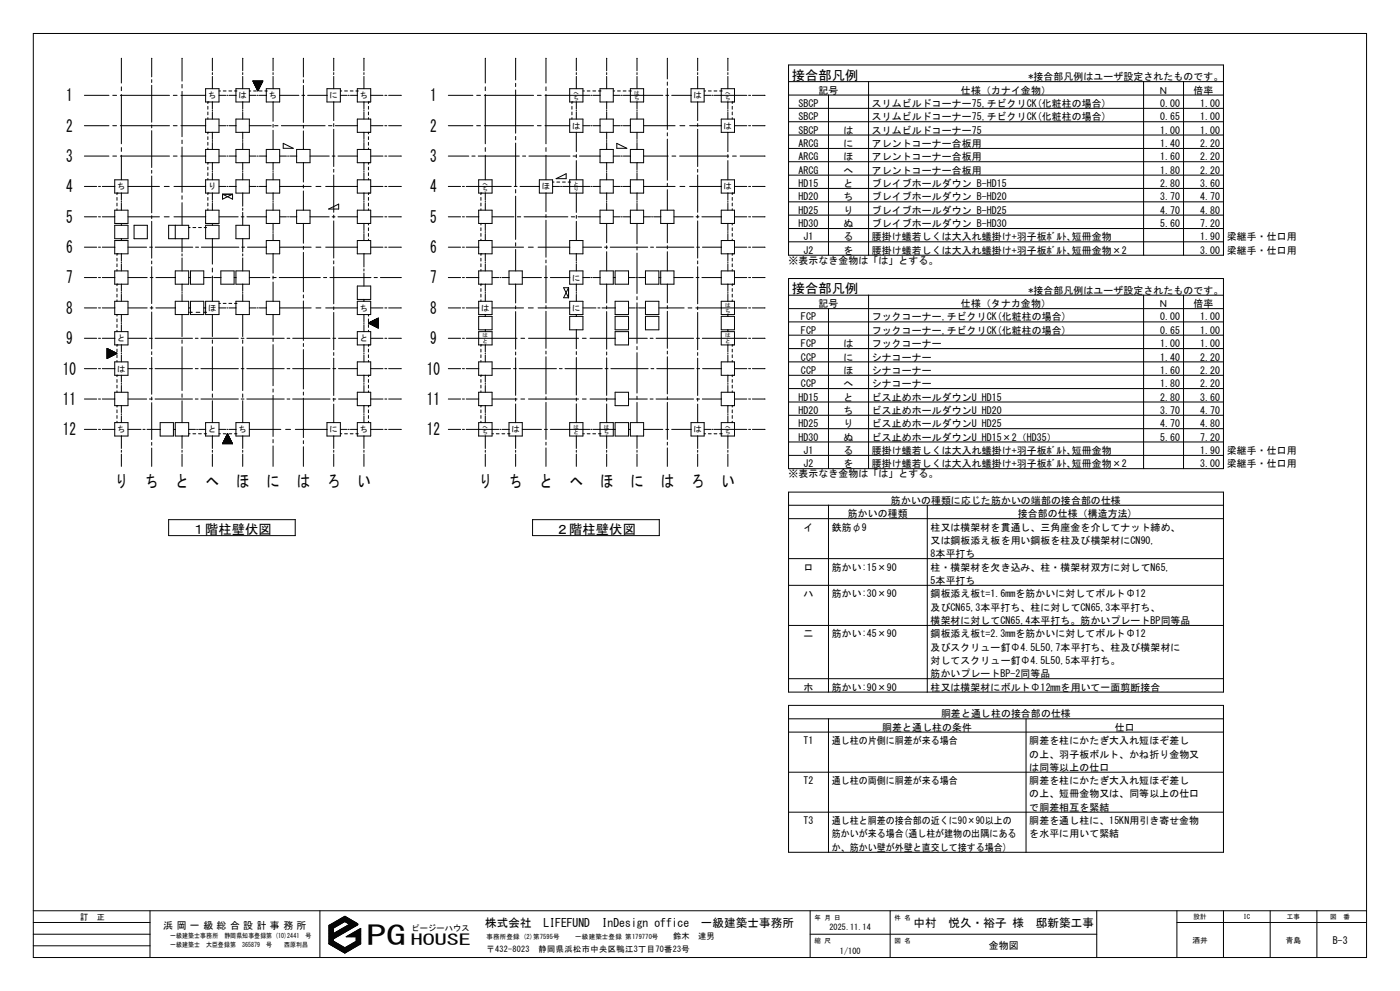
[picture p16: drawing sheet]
<svg xmlns="http://www.w3.org/2000/svg" width="420mm" height="297mm" viewBox="0 0 420 297" stroke-linecap="round" stroke-linejoin="round" font-family="sans-serif">
<defs><g id="words">
<text font-size="8" x="109.9" y="283.2">PG</text>
<g font-size="5">
<text x="19.8" y="30.4">1</text>
<text x="129" y="30.4">1</text>
<text x="19.8" y="39.5">2</text>
<text x="129" y="39.5">2</text>
<text x="19.8" y="48.5">3</text>
<text x="129" y="48.5">3</text>
<text x="19.8" y="57.7">4</text>
<text x="129" y="57.7">4</text>
<text x="19.8" y="66.8">5</text>
<text x="129" y="66.8">5</text>
<text x="19.8" y="75.9">6</text>
<text x="129" y="75.9">6</text>
<text x="19.8" y="85">7</text>
<text x="129" y="85">7</text>
<text x="19.8" y="94.1">8</text>
<text x="129" y="94.1">8</text>
<text x="19.8" y="103.2">9</text>
<text x="129" y="103.2">9</text>
<text x="18.8" y="112.3">10</text>
<text x="128.1" y="112.3">10</text>
<text x="18.8" y="121.4">11</text>
<text x="128.1" y="121.4">11</text>
<text x="18.8" y="130.5">12</text>
<text x="128.1" y="130.5">12</text>
<text x="34.5" y="146.1">り</text>
<text x="43.6" y="146.1">ち</text>
<text x="52.7" y="146.1">と</text>
<text x="61.8" y="146.1">へ</text>
<text x="70.9" y="146.1">ほ</text>
<text x="79.9" y="146.1">に</text>
<text x="89" y="146.1">は</text>
<text x="98.1" y="146.1">ろ</text>
<text x="107.2" y="146.1">い</text>
<text x="143.6" y="146.1">り</text>
<text x="152.7" y="146.1">ち</text>
<text x="161.8" y="146.1">と</text>
<text x="170.9" y="146.1">へ</text>
<text x="180" y="146.1">ほ</text>
<text x="189.1" y="146.1">に</text>
<text x="198.3" y="146.1">は</text>
<text x="207.3" y="146.1">ろ</text>
<text x="216.4" y="146.1">い</text>
</g>
<text font-size="4.5" x="123.3" y="283.3">HOUSE</text>
<g font-size="4">
<text x="237.5" y="23.9">接合部凡例</text>
<text x="237.5" y="87.9">接合部凡例</text>
<text x="57.6" y="160">１階柱壁伏図</text>
<text x="166.7" y="160">２階柱壁伏図</text>
</g>
<g font-size="3.5">
<text x="145.5" y="277.7">株式会社　LIFEFUND</text>
<text x="180.5" y="277.7">InDesign office　一級建築士事務所</text>
<text x="274" y="277.7">中村　悦久・裕子 様　邸新築工事</text>
</g>
<g font-size="3">
<text x="245.5" y="28.1">記号</text>
<text x="288.3" y="28.1">仕様（カナイ金物）</text>
<text x="308.6" y="24">*接合部凡例はユーザ設定されたものです。</text>
<text x="347.6" y="28.1">Ｎ</text>
<text x="358" y="28.1">倍率</text>
<text x="239.6" y="32">SBCP</text>
<text x="261.5" y="32">スリムビルドコーナー75,チビクリCK(化粧柱の場合)</text>
<text x="348.1" y="32">0.00</text>
<text x="360.1" y="32">1.00</text>
<text x="239.6" y="36.1">SBCP</text>
<text x="239.6" y="40">SBCP</text>
<text x="253.1" y="40">は</text>
<text x="261.5" y="36.1">スリムビルドコーナー75,チビクリCK(化粧柱の場合)</text>
<text x="261.5" y="40">スリムビルドコーナー75</text>
<text x="348.1" y="36.1">0.65</text>
<text x="348.1" y="40">1.00</text>
<text x="360" y="40">1.00</text>
<text x="360.1" y="36.1">1.00</text>
<text x="239.6" y="44.1">ARCG</text>
<text x="253.1" y="44.1">に</text>
<text x="261.5" y="44.1">アレントコーナー合板用</text>
<text x="348.1" y="44.1">1.40</text>
<text x="360" y="44.1">2.20</text>
<text x="239.6" y="48">ARCG</text>
<text x="239.6" y="52.1">ARCG</text>
<text x="253.1" y="48">ほ</text>
<text x="253.1" y="52.1">へ</text>
<text x="261.5" y="48">アレントコーナー合板用</text>
<text x="261.5" y="52.1">アレントコーナー合板用</text>
<text x="348.1" y="48">1.60</text>
<text x="348.1" y="52.1">1.80</text>
<text x="360" y="48">2.20</text>
<text x="360" y="52.1">2.20</text>
<text x="239.6" y="56.1">HD15</text>
<text x="253.1" y="56.1">と</text>
<text x="261.5" y="56.1">ブレイブホールダウン B-HD15</text>
<text x="348.1" y="56.1">2.80</text>
<text x="360" y="56.1">3.60</text>
<text x="239.6" y="60.1">HD20</text>
<text x="239.6" y="64">HD25</text>
<text x="253.1" y="60.1">ち</text>
<text x="253.1" y="64">り</text>
<text x="261.5" y="60.1">ブレイブホールダウン B-HD20</text>
<text x="261.5" y="64">ブレイブホールダウン B-HD25</text>
<text x="348.1" y="60.1">3.70</text>
<text x="348.1" y="64">4.70</text>
<text x="360" y="60.1">4.70</text>
<text x="360" y="64">4.80</text>
<text x="239.6" y="68.1">HD30</text>
<text x="253.1" y="68.1">ぬ</text>
<text x="261.5" y="68.1">ブレイブホールダウン B-HD30</text>
<text x="348.1" y="68.1">5.60</text>
<text x="360" y="68.1">7.20</text>
<text x="241" y="72.1">J1</text>
<text x="241" y="76.1">J2</text>
<text x="253.1" y="72.1">る</text>
<text x="253.1" y="76.1">を</text>
<text x="261.5" y="72.1">腰掛け蟻若しくは大入れ蟻掛け+羽子板ﾎﾞﾙﾄ､短冊金物</text>
<text x="261.5" y="76.1">腰掛け蟻若しくは大入れ蟻掛け+羽子板ﾎﾞﾙﾄ､短冊金物×2</text>
<text x="360" y="76.1">3.00</text>
<text x="360" y="72.1">1.90</text>
<text x="368" y="72.1">梁継手・仕口用</text>
<text x="368" y="76.1">梁継手・仕口用</text>
<text x="236.6" y="79.1">※表示なき金物は「は」とする。</text>
<text x="308.6" y="88.1">*接合部凡例はユーザ設定されたものです。</text>
<text x="245.5" y="92.1">記号</text>
<text x="288.3" y="92.1">仕様（タナカ金物）</text>
<text x="347.6" y="92.1">Ｎ</text>
<text x="358" y="92.1">倍率</text>
<text x="240.3" y="96.1">FCP</text>
<text x="240.3" y="100.1">FCP</text>
<text x="261.5" y="96.1">フックコーナー,チビクリCK(化粧柱の場合)</text>
<text x="261.5" y="100.1">フックコーナー,チビクリCK(化粧柱の場合)</text>
<text x="348.1" y="96.1">0.00</text>
<text x="348.1" y="100.1">0.65</text>
<text x="360" y="96.1">1.00</text>
<text x="360" y="100.1">1.00</text>
<text x="240.3" y="104.1">FCP</text>
<text x="253.1" y="104.1">は</text>
<text x="261.5" y="104.1">フックコーナー</text>
<text x="348.1" y="104.1">1.00</text>
<text x="360" y="104.1">1.00</text>
<text x="240.3" y="108.1">CCP</text>
<text x="240.3" y="112.1">CCP</text>
<text x="253.1" y="108.1">に</text>
<text x="253.1" y="112.1">ほ</text>
<text x="261.5" y="108.1">シナコーナー</text>
<text x="261.5" y="112.1">シナコーナー</text>
<text x="348.1" y="108.1">1.40</text>
<text x="348.1" y="112.1">1.60</text>
<text x="360" y="108.1">2.20</text>
<text x="360" y="112.1">2.20</text>
<text x="240.3" y="116.1">CCP</text>
<text x="253.1" y="116.1">へ</text>
<text x="261.5" y="116.1">シナコーナー</text>
<text x="348.1" y="116.1">1.80</text>
<text x="360" y="116.1">2.20</text>
<text x="239.6" y="120.1">HD15</text>
<text x="239.6" y="124.1">HD20</text>
<text x="253.1" y="120.1">と</text>
<text x="253.1" y="124.1">ち</text>
<text x="261.5" y="120.1">ビス止めホールダウンU HD15</text>
<text x="261.5" y="124.1">ビス止めホールダウンU HD20</text>
<text x="348.1" y="120.1">2.80</text>
<text x="348.1" y="124.1">3.70</text>
<text x="360" y="120.1">3.60</text>
<text x="360" y="124.1">4.70</text>
<text x="239.6" y="128.1">HD25</text>
<text x="253.1" y="128.1">り</text>
<text x="261.5" y="128.1">ビス止めホールダウンU HD25</text>
<text x="348.1" y="128.1">4.70</text>
<text x="360" y="128.1">4.80</text>
<text x="239.6" y="132.1">HD30</text>
<text x="241" y="136.1">J1</text>
<text x="253.1" y="132.1">ぬ</text>
<text x="253.1" y="136.1">る</text>
<text x="261.5" y="132.1">ビス止めホールダウンU HD15×2（HD35）</text>
<text x="261.5" y="136.1">腰掛け蟻若しくは大入れ蟻掛け+羽子板ﾎﾞﾙﾄ､短冊金物</text>
<text x="348.1" y="132.1">5.60</text>
<text x="360" y="132.1">7.20</text>
<text x="360" y="136.1">1.90</text>
<text x="368" y="136.1">梁継手・仕口用</text>
<text x="236.6" y="143">※表示なき金物は「は」とする。</text>
<text x="241" y="140">J2</text>
<text x="253.1" y="140">を</text>
<text x="261.5" y="140">腰掛け蟻若しくは大入れ蟻掛け+羽子板ﾎﾞﾙﾄ､短冊金物×2</text>
<text x="360" y="140">3.00</text>
<text x="368" y="140">梁継手・仕口用</text>
<text x="254.4" y="155">筋かいの種類</text>
<text x="267.3" y="151">筋かいの種類に応じた筋かいの端部の接合部の仕様</text>
<text x="305.4" y="155">接合部の仕様（構造方法)</text>
<text x="241" y="159">イ</text>
<text x="249.6" y="159">鉄筋φ9</text>
<text x="279.2" y="159">柱又は横架材を貫通し、三角座金を介してナット締め、</text>
<text x="279.2" y="163">又は鋼板添え板を用い鋼板を柱及び横架材にCN90,</text>
<text x="279.2" y="167">8本平打ち</text>
<text x="241" y="171">ロ</text>
<text x="249.6" y="171">筋かい:15×90</text>
<text x="279.2" y="171">柱・横架材を欠き込み、柱・横架材双方に対してN65,</text>
<text x="241" y="179">ハ</text>
<text x="249.6" y="179">筋かい:30×90</text>
<text x="279.2" y="175">5本平打ち</text>
<text x="279.2" y="179">鋼板添え板t=1.6mmを筋かいに対してボルトΦ12</text>
<text x="279.2" y="183">及びCN65,3本平打ち、柱に対してCN65,3本平打ち、</text>
<text x="241" y="191">二</text>
<text x="249.6" y="191">筋かい:45×90</text>
<text x="279.2" y="187">横架材に対してCN65,4本平打ち。筋かいプレートBP同等品</text>
<text x="279.2" y="191">鋼板添え板t=2.3mmを筋かいに対してボルトΦ12</text>
<text x="279.2" y="195">及びスクリュー釘Φ4.5L50,7本平打ち、柱及び横架材に</text>
<text x="279.2" y="199">対してスクリュー釘Φ4.5L50,5本平打ち。</text>
<text x="279.2" y="203">筋かいプレートBP-2同等品</text>
<text x="241" y="207">ホ</text>
<text x="249.6" y="207">筋かい:90×90</text>
<text x="279.2" y="207">柱又は横架材にボルトΦ12mmを用いて一面剪断接合</text>
<text x="282.3" y="215">胴差と通し柱の接合部の仕様</text>
<text x="264.7" y="219">胴差と通し柱の条件</text>
<text x="334.4" y="219">仕口</text>
<text x="241" y="223">T1</text>
<text x="249.6" y="223">通し柱の片側に胴差が来る場合</text>
<text x="308.8" y="223">胴差を柱にかたぎ大入れ短ほぞ差し</text>
<text x="308.8" y="227">の上、羽子板ボルト、かね折り金物又</text>
<text x="308.8" y="231">は同等以上の仕口</text>
<text x="241" y="235">T2</text>
<text x="249.6" y="235">通し柱の両側に胴差が来る場合</text>
<text x="308.8" y="235">胴差を柱にかたぎ大入れ短ほぞ差し</text>
<text x="308.8" y="239">の上、短冊金物又は、同等以上の仕口</text>
<text x="308.8" y="243">で胴差相互を緊結</text>
<text x="241" y="247">T3</text>
<text x="249.6" y="247">通し柱と胴差の接合部の近くに90×90以上の</text>
<text x="249.6" y="251">筋かいが来る場合(通し柱が建物の出隅にある</text>
<text x="308.8" y="247">胴差を通し柱に、15KN用引き寄せ金物</text>
<text x="308.8" y="251">を水平に用いて緊結</text>
<text x="249.6" y="255">か、筋かい壁が外壁と直交して接する場合)</text>
<text x="49" y="278.3">浜 岡 一 級 総 合 設 計 事 務 所</text>
<text x="296.6" y="284.6">金物図</text>
<text x="399.8" y="282.8">B-3</text>
</g>
<g font-size="2.5">
<text x="62.4" y="29.5">ち</text>
<text x="71.5" y="29.5">は</text>
<text x="80.6" y="29.5">ち</text>
<text x="98.8" y="29.5">に</text>
<text x="107.9" y="29.5">ち</text>
<text x="208" y="29.5">は</text>
<text x="171.7" y="38.6">は</text>
<text x="217.1" y="38.6">は</text>
<text x="35.1" y="56.8">ち</text>
<text x="62.4" y="56.8">り</text>
<text x="162.6" y="56.8">ほ</text>
<text x="217.1" y="56.8">は</text>
<text x="171.7" y="84.1">に</text>
<text x="62.4" y="93.2">ほ</text>
<text x="107.9" y="93.2">ち</text>
<text x="144.4" y="93.2">は</text>
<text x="171.7" y="93.2">に</text>
<text x="35.1" y="102.3">と</text>
<text x="107.9" y="102.3">と</text>
<text x="35.1" y="111.4">は</text>
<text x="35.1" y="129.6">ち</text>
<text x="62.4" y="129.6">と</text>
<text x="71.5" y="129.6">ち</text>
<text x="98.8" y="129.6">に</text>
<text x="107.9" y="129.6">ち</text>
<text x="153.5" y="129.6">は</text>
<text x="208" y="129.6">は</text>
<text x="24" y="275.6">訂　正</text>
<text x="123.5" y="279.1">ピージーハウス</text>
<text x="202" y="281.3">鈴木　達男</text>
<text x="248.8" y="278.9">2025.11.14</text>
<text x="146" y="285.2">〒432-8023　静岡県浜松市中央区鴨江3丁目70番23号</text>
<text x="251.9" y="285.9">1/100</text>
</g>
<g font-size="2.3">
<text x="357.8" y="282.5">酒井</text>
<text x="385.7" y="282.5">青島</text>
</g>
<g font-size="2">
<text x="244.3" y="275.6">年 月 日</text>
<text x="268.3" y="275.6">件 名</text>
<text x="358.1" y="275.4">設計</text>
<text x="373" y="275.4">IC</text>
<text x="386" y="275.4">工事</text>
<text x="399" y="275.4">図　番</text>
<text x="51.1" y="281">一級建築士事務所　静岡県知事登録第 (10)2441　号</text>
<text x="146" y="281.3">事務所登録 (2)第7595号</text>
<text x="172.6" y="281.3">一級建築士登録 第179770号</text>
<text x="51" y="283.8">一級建築士　大臣登録第　365879　号　　西原利昌</text>
<text x="244.3" y="282.6">縮 尺</text>
<text x="268.3" y="282.6">図 名</text>
</g>
<g font-size="1.7">
<text x="172" y="28.4">へ</text>
<text x="190.2" y="28.4">は</text>
<text x="217.5" y="28.4">へ</text>
<text x="172" y="30">ち</text>
<text x="190.2" y="30">ち</text>
<text x="217.5" y="30">ち</text>
<text x="144.8" y="55.7">へ</text>
<text x="144.8" y="57.3">ち</text>
<text x="172" y="55.7">と</text>
<text x="172" y="57.3">り</text>
<text x="217.5" y="92">は</text>
<text x="217.5" y="93.7">ち</text>
<text x="144.8" y="101.1">は</text>
<text x="217.5" y="101.1">は</text>
<text x="144.8" y="102.8">と</text>
<text x="217.5" y="102.8">と</text>
<text x="144.8" y="128.4">へ</text>
<text x="144.8" y="130.1">ち</text>
<text x="172" y="128.4">は</text>
<text x="172" y="130.1">と</text>
<text x="181.1" y="128.4">は</text>
<text x="181.1" y="130.1">ち</text>
<text x="217.5" y="128.4">へ</text>
<text x="217.5" y="130.1">ち</text>
</g>
</g></defs>
<g fill="none" stroke="#000" stroke-width=".3">
<path d="M10 10h400v277h-400zM36.4 17.5v7.4M45.5 17.5h.1M45.5 17.5v5.5M54.7 17.5l-.1 6.8M63.7 17.5h.1M63.7 17.5v3.7M72.8 17.5h.1M72.8 17.5v3.7M82 17.5l-.1 3.7M91 17.5h.1M91 17.5v5.6"/>
<path d="M100.2 17.5l-.1 3.7M109.2 17.5h.1M109.2 17.5v3.7M145.6 17.5v7.4M154.7 17.5h.1M154.7 17.5v6.5M163.8 17.5h.1M163.8 17.5v7.4M172.9 17.5v3.7M182 17.5h.1M182 17.5v3.7M191.1 17.5v3.7"/>
<path d="M200.2 17.5v6.2M209.3 17.5h.1M209.3 17.5v3.7M218.4 17.5v3.7M236.6 19.5h130.4v57h-130.4zM25.3 37.7h7.4M25.3 28.6h7.4M33.8 37.7h1.2M33.8 28.6h1.2M36.1 37.7h14.7M36.1 28.6h14.7M36.4 26v1.2"/>
<path d="M36.4 28.3v14.8M45.5 23.9v.8M45.5 25.6v11M45.5 37.5v.8M45.5 39.2v11M52 37.7h1.1M52 28.6h1.1M54.3 37.7h7.4M54.3 28.6h7.4M54.6 25.3v1.1M54.6 27.4v13.6M61.7 35.7h4v4h-4z"/>
<path d="M61.7 26.6h4v4h-4zM62.4 39.7h.1M62.4 30.6h.1M62.4 30.6v.4M62.4 31.9v.8M62.4 33.6v.8M62.4 35.3v.4M62.4 39.7v.4M63.7 21.8v.6M63.7 22.9v3.7M63.7 30.6v2.1M63.7 33v.3"/>
<path d="M63.7 33.6v2.1M63.7 39.7v2.1M65.7 37.7h2M65.7 28.6h2M65.7 27.3h.4M67 27.3h.8M68.1 37.7h.3M68.1 28.6h.3M68.7 27.3h.8M68.7 37.7h2.1M68.7 28.6h2.1M70.4 27.3h.4"/>
<path d="M70.8 27.3h.1M70.8 35.7h4v4h-4zM70.8 26.6h4v4h-4zM72.8 21.8v.6M72.8 22.9v3.7M72.8 30.6v2.1M72.8 33v.3M72.8 33.6v2.1M72.8 39.7v2.1M74.8 37.7h6.6M74.8 28.6h2M74.8 27.3h.4"/>
<path d="M75.9 24.3h3l-1.6 3zM75.9 24.3h2.9M75.9 24.5h2.8M76 24.6h2.7M76.1 24.7h2.5M76.1 27.3h.8M76.1 24.8h2.5M76.2 24.9h2.3M76.3 25.3h2.1M76.3 25.2h2.1M76.4 25.3h1.9M76.4 25.4h1.9"/>
<path d="M76.5 25.5h1.7M76.5 25.6h1.7M76.5 25.7h1.6M76.6 25.7h1.5M76.6 25.8h1.5M76.7 26h1.3M76.8 26.2h1.1M76.8 26.1h1.1M76.9 26.4h.9M76.9 26.3h.9M77 26.5h.7M77 26.7h.6"/>
<path d="M77.1 26.8h.5M77.2 28.6h.3M77.2 26.9h.3M77.3 27.1h.1M77.3 27.2h.1M77.5 27h-.3M77.8 26.5h-.8M77.8 27.3h.8M77.8 28.6h2.1M78.1 25.9h-1.4M78.4 25.1h-2.1M78.5 25l-2.3 .1"/>
<path d="M78.7 24.5l-2.7 .1M79.5 27.3h.4M79.9 27.3h.1M79.9 26.6h4v4h-4zM81.9 21.8v.6M81.9 22.9v3.7M81.9 30.6v5.8M81.9 37.3v.8M81.9 39v5.8M82.4 37.7h1M83.9 28.6h5.8M84.4 37.7h13.1"/>
<path d="M90.6 28.6h.8M91 23.9v.9M91 25.6v11.1M91 37.5v.9M91 39.2v5.6M92.3 28.6h5.8M98.1 26.6h4v4h-4zM98.6 37.7h1M100.1 21.8v.6M100.1 22.9v3.7M100.1 30.6v5.6M100.1 37v.9"/>
<path d="M100.1 38.7v11.2M100.6 37.7h6.6M102.1 28.6h2M102.1 27.3h.4M103.4 27.3h.8M104.5 28.6h.3M105.1 27.3h.8M105.1 28.6h2.1M106.8 27.3h.4M107.2 27.3h.1M107.2 35.7h4v4h-4zM107.2 26.6h4v4h-4z"/>
<path d="M109.2 21.8v.6M109.2 22.9v3.7M109.2 30.6v2.1M109.2 33v.3M109.2 33.6v2.1M109.2 39.7v2.1M110.5 39.7h.1M110.5 30.6h.1M110.5 30.6v.4M110.5 31.9v.8M110.5 33.6v.8M110.5 35.3v.4"/>
<path d="M110.5 39.7v.4M111.2 37.7h3.7M111.2 28.6h3.7M115.4 37.7h.6M115.4 28.6h.6M116.6 37.7h3.8M116.6 28.6h3.8M134.5 37.7h7.4M134.5 28.6h7.4M143 37.7h1.1M143 28.6h1.1M145.3 37.7h14.8"/>
<path d="M145.3 28.6h14.8M145.6 26v1.2M145.6 28.3v14.8M154.7 25v1M154.7 27v12.9M161.2 37.7h1.1M161.2 28.6h1.1M163.5 37.7h7.4M163.5 28.6h13.5M163.8 26v1.2M163.8 28.3v14.8M170.9 35.7h4v4h-4z"/>
<path d="M170.9 26.6h4v4h-4zM171.6 30.6h.1M171.6 30.6v.4M171.6 31.9v.8M171.6 33.6v.8M171.6 35.3v.4M172.9 21.8v.6M172.9 22.9v3.7M172.9 30.6v2.1M172.9 33v.3M172.9 33.6v2.1M172.9 39.7v5.8"/>
<path d="M174.9 37.7h2.1M174.9 27.3h.4M176.1 27.3h.9M177.2 37.7h.4M177.2 28.6h.4M177.8 27.3h.9M177.9 37.7h2.1M177.9 28.6h2.1M179.5 27.3h.5M180 27.3h.1M180 35.7h4v4h-4zM180 26.6h4v4h-4z"/>
<path d="M182 21.8v.6M182 22.9v3.7M182 30.6v2.1M182 33v.3M182 33.6v2.1M182 39.7v2.1M184 37.7h2.1M184 28.6h2.1M184 27.3h.4M185.3 27.3h.8M186.4 37.7h.3M186.4 28.6h.3"/>
<path d="M186.9 27.3h.9M187 37.7h2.1M187 28.6h11.8M188.6 27.3h.5M189.1 27.3h.1M189.1 35.7h4v4h-4zM189.1 26.6h4v4h-4zM191.1 21.8v.6M191.1 22.9v3.7M191.1 30.6v2.1M191.1 33v.3M191.1 33.6v2.1"/>
<path d="M191.1 39.7v2.1M193.1 37.7h9.4M199.7 28.6h.9M200.2 24.6v1M200.2 26.5v12.3M200.2 39.8v.9M201.5 28.6h5.8M204 37.7h1.4M206.9 37.7h9.5M207.3 26.6h3.9v4h-3.9zM209.3 21.8v.6M209.3 22.9v3.7"/>
<path d="M209.3 30.6v5.6M209.3 37v.9M209.3 38.7v11.2M211.2 28.6h2.1M211.2 27.3h.5M212.5 27.3h.9M213.6 28.6h.4M214.2 27.3h.9M214.2 28.6h9.8M215.9 27.3h.5M216.4 27.3h.1M216.4 35.7h3.9v4h-3.9z"/>
<path d="M216.4 26.6h3.9v4h-3.9zM218.4 21.8v.6M218.4 22.9v3.7M218.4 30.6v2.1M218.4 33v.3M218.4 33.6v2.1M218.4 39.7v5.8M219.7 30.6h.1M219.7 30.6v.4M219.7 31.9v.8M219.7 33.6v.8M219.7 35.3v.4"/>
<path d="M220.3 37.7h3.7M224.6 37.7h.6M224.6 28.6h.6M225.7 37.7h3.8M225.7 28.6h3.8M236.6 24.5h130.5M236.6 28.5h130.5M236.6 32.5h130.5M236.6 36.5h130.5M248.5 28.4v48.1M260.6 24.4v52.1M343.1 24.4v52.1"/>
<path d="M355 24.4v52.1M25.3 55.9h3.7M25.3 46.8h7.4M29.5 55.9h.6M30.7 55.9h3.8M33.8 46.8h1.2M34.4 53.9h4v4h-4zM35.1 57.9h.1M35.1 57.9v.4M35.1 59.2v.8M36.1 46.8h14.7M36.4 44.2v1.2"/>
<path d="M36.4 46.5v7.4M36.4 57.9v2.1M38.4 55.9h9.4M45.5 51.1v.8M45.5 52.7v11.1M49.3 55.9h1.5M52 46.8h1.1M52.2 55.9h9.5M54.3 46.8h7.4M54.6 42v1.1M54.6 44.1v13.6M54.6 58.7v1"/>
<path d="M61.7 53.9h4v4h-4zM61.7 44.8h4v4h-4zM62.4 57.9h.1M62.4 48.8h.1M62.4 41v.8M62.4 42.7v.8M62.4 44.4v.4M62.4 48.8v.4M62.4 50.1v.8M62.4 51.8v.8M62.4 53.5v.4M62.4 57.9v.4"/>
<path d="M62.4 59.2v.8M63.7 42.1v.3M63.7 42.7v2.1M63.7 48.8v2.1M63.7 51.2v.3M63.7 51.8v2.1M63.7 57.9v2.1M65.7 55.9h2M65.7 46.8h2M66.8 58.2v1.5l3-1.5M66.8 58.2h3M66.8 58.2l3 1.5v-1.5"/>
<path d="M68.1 55.9h.3M68.1 46.8h.3M68.7 55.9h2.1M68.7 46.8h2.1M70.8 53.9h4v4h-4zM70.8 44.8h4v4h-4zM72.8 42.1v.3M72.8 42.7v2.1M72.8 48.8v2.1M72.8 51.2v.3M72.8 51.8v2.1M72.8 57.9v3.9"/>
<path d="M74.8 55.9h2M74.8 46.8h2M77.2 55.9h.3M77.2 46.8h.3M77.8 55.9h2.1M77.8 46.8h2.1M79.9 53.9h4v4h-4zM79.9 44.8h4v4h-4zM81.9 48.8v2.1M81.9 51.2v.3M81.9 51.8v2.1M81.9 57.9v2.1"/>
<path d="M83.9 55.9h9.4M83.9 46.8h2M85 43l3 1.4h-3zM86.3 46.8h.3M86.9 46.8h2.1M89 44.8h4v4h-4zM91 48.8v5.8M91 55.5v.8M91 57.2v5.8M93 46.8h5.8M94.8 55.9h1.5M97.7 55.9h9.5"/>
<path d="M99.7 46.8h.8M100.1 50.8v.8M100.1 52.5v11.1M101.4 46.8h5.8M107.2 53.9h4v4h-4zM107.2 44.8h4v4h-4zM109.2 42.1v.3M109.2 42.7v2.1M109.2 48.8v2.1M109.2 51.2v.3M109.2 51.8v2.1M109.2 57.9v2.1"/>
<path d="M110.5 48.8h.1M110.5 57.9h.1M110.5 41v.8M110.5 42.7v.8M110.5 44.4v.4M110.5 48.8v.4M110.5 50.1v.8M110.5 51.8v.8M110.5 53.5v.4M110.5 57.9v.4M110.5 59.2v.8M111.2 55.9h3.7"/>
<path d="M111.2 46.8h3.7M115.4 55.9h.6M115.4 46.8h.6M116.6 55.9h3.8M116.6 46.8h3.8M134.5 55.9h3.7M134.5 46.8h6.1M138.7 55.9h.6M139.9 55.9h13.5M141.6 46.8h.9M143.5 46.8h12.3M143.6 53.9h4v4h-4z"/>
<path d="M144.3 57.9h.1M144.3 57.9v.4M144.3 59.2v.8M145.6 44.2v1.2M145.6 46.5v7.4M145.6 57.9v2.1M154.3 55.9h.8M154.7 40.9v1M154.7 42.9v12.9M154.7 56.8v1M154.7 58.8v13M156 55.9h5.8"/>
<path d="M156.8 46.8h.9M158.7 46.8h12.3M161.8 53.9h4v4h-4zM163.8 44.2v1.2M163.8 46.5v7.4M163.8 57.9v5.6M165.8 55.9h2.1M165.8 54.6h.4M166.8 53.6l3-1.5v1.5zM167 54.6h.9M168.1 55.9h.4M168.7 54.6h.9"/>
<path d="M168.8 55.9h8.2M170.4 54.6h.5M170.9 54.6h.1M170.9 53.9h4v4h-4zM171.9 46.8h1M172.9 46.4v.8M172.9 48.1v5.8M172.9 57.9v5.8M173.8 46.8h6.2M177.2 55.9h.4M177.9 55.9h2.1M180 53.9h4v4h-4z"/>
<path d="M180 44.8h4v4h-4zM182 42.1v.3M182 42.7v2.1M182 48.8v2.1M182 51.2v.3M182 51.8v2.1M182 57.9v2.1M184 55.9h2.1M184 46.8h2.1M185 43l3 1.4h-3zM186.4 55.9h.3M186.4 46.8h.3"/>
<path d="M187 55.9h2.1M187 46.8h2.1M189.1 53.9h4v4h-4zM189.1 44.8h4v4h-4zM191.1 42.1v.3M191.1 42.7v2.1M191.1 48.8v2.1M191.1 51.2v.3M191.1 51.8v2.1M191.1 57.9v2.1M193.1 55.9h9.4M193.1 46.8h7.3"/>
<path d="M200.2 41.7v12.3M200.2 54.9v1M200.2 56.9v6.1M201.6 46.8h1.1M203.9 46.8h14.7M204 55.9h1.4M206.9 55.9h9.5M209.3 50.8v.8M209.3 52.5v11.1M216.4 53.9h3.9v4h-3.9zM218.4 46.4v.8M218.4 48.1v5.8"/>
<path d="M218.4 57.9v2.1M219.7 57.9h.1M219.7 57.9v.4M219.7 59.2v.8M219.8 46.8h1.1M220.3 55.9h3.7M222 46.8h7.5M224.6 55.9h.6M225.7 55.9h3.8M236.6 40.5h130.5M236.6 44.5h130.5M236.6 48.5h130.5"/>
<path d="M236.6 52.5h130.5M236.6 56.5h130.5M25.3 74.1h3.7M25.3 65h3.7M29.5 74.1h.6M29.5 65h.6M30.7 74.1h3.8M30.7 65h3.8M34.4 72.1h4v4h-4zM34.4 67.5h4v4h-4zM34.4 63h4v4h-4zM35.1 76.1h.1"/>
<path d="M35.1 60.9v.8M35.1 62.6v.4M35.1 76.1v.4M35.1 77.4v.8M35.1 79.1v.8M36.4 60.3v.3M36.4 60.9v2.1M36.4 67v.2M36.4 67.3v.2M36.4 71.5v.3M36.4 71.9v.2M36.4 76.1v2.1"/>
<path d="M36.4 78.5v.3M36.4 79.1v2.1M38.4 74.1h5.6M38.4 65h9.4M40.2 67.5h4v4h-4zM44.9 74.1h.8M45.5 64.6v.9M45.5 66.3v11.1M45.5 78.2v.9M45.5 79.9v11.1M46.6 74.1h11.2M49.3 65h1.5"/>
<path d="M50.6 67.5h6v4h-6zM52.2 65h9.5M52.6 67.5v4M54.6 60.7v6.8M54.6 71.5v4M54.6 76.1v.6M54.6 77.3v3.9M56.6 68.2h.4M57.9 68.2h.8M58.7 74.1h.9M59.6 68.2h.8M60.4 74.1h11.3"/>
<path d="M61.3 68.2h.4M61.7 68.2h.1M61.7 67.5h4v4h-4zM61.7 63h4v4h-4zM62.4 60.9v.8M62.4 62.6v.4M63.7 60.3v.3M63.7 60.9v2.1M63.7 67v.2M63.7 67.3v.2M63.7 71.5v7.7M65.7 65h5.8"/>
<path d="M70.8 67.5h4v4h-4zM72.3 65h.9M72.5 74.1h.9M72.8 62.4v.6M72.8 63.6v3.9M72.8 71.5v4M72.8 76.1v.6M72.8 77.3v3.9M74.1 65h5.8M74.3 74.1h5.6M79.9 72.1h4v4h-4zM79.9 63h4v4h-4z"/>
<path d="M81.9 60.3v.3M81.9 60.9v2.1M81.9 67v2.1M81.9 69.4v.3M81.9 70v2.1M81.9 76.1v5.8M83.9 74.1h9.4M83.9 65h2M86.3 65h.3M86.9 65h2.1M89 63h4v4h-4zM91 67v5.9"/>
<path d="M91 73.8v.9M91 75.6v11.9M93 65h5.8M94.8 74.1h1.5M97.7 74.1h9.5M98.6 62.7l3-1.5v1.5zM99.7 65h.8M100.1 64.5v.8M100.1 66.2v11.1M100.1 78.2v.9M100.1 79.9v11.2M101.4 65h5.8"/>
<path d="M107.2 72.1h4v4h-4zM107.2 63h4v4h-4zM109.2 60.3v.3M109.2 60.9v2.1M109.2 67v2.1M109.2 69.4v.3M109.2 70v2.1M109.2 76.1v3.9M110.5 67h.1M110.5 60.9v.8M110.5 62.6v.4M110.5 67v.4"/>
<path d="M110.5 68.3v.8M110.5 70v.8M110.5 71.7v.4M111.2 74.1h3.7M111.2 65h3.7M115.4 74.1h.6M115.4 65h.6M116.6 74.1h3.8M116.6 65h3.8M134.5 74.1h3.7M134.5 65h3.7M138.7 74.1h.6"/>
<path d="M138.7 65h.6M139.9 74.1h3.7M139.9 65h3.7M143.6 72.1h4v4h-4zM143.6 63h4v4h-4zM144.3 67h.1M144.3 76.1h.1M144.3 60.9v.8M144.3 62.6v.4M144.3 67v.4M144.3 68.3v.8M144.3 70v.8"/>
<path d="M144.3 71.7v.4M144.3 76.1v.4M144.3 77.4v.8M144.3 79.1v.8M145.6 60.3v.3M145.6 60.9v2.1M145.6 67v2.1M145.6 69.4v.3M145.6 70v2.1M145.6 76.1v2.1M145.6 78.5v.3M145.6 79.1v2.1"/>
<path d="M147.6 74.1h9.5M147.6 65h6.6M154.7 72.8v.9M154.7 74.8v6.4M155.2 65h1M157.2 65h13.1M158.5 74.1h1.5M161.4 74.1h9.5M163.8 64.3v.9M163.8 66v11.1M163.8 77.9v.9M163.8 79.6v11.2"/>
<path d="M170.9 72.1h4v4h-4zM171.4 65h1M172.9 64.6v.8M172.9 66.3v5.8M172.9 76.1v2.1M172.9 78.5v.3M172.9 79.1v2.1M173.4 65h6.6M174.9 74.1h5.6M180 63h4v4h-4zM181.4 74.1h.8M182 60.3v.3"/>
<path d="M182 60.9v2.1M182 67v5.8M182 73.7v.8M182 75.4v5.8M183 74.1h11.3M184 65h2.1M186.4 65h.3M187 65h2.1M189.1 63h4v4h-4zM191.1 60.3v.3M191.1 60.9v2.1M191.1 67v6.1"/>
<path d="M191.1 74v.9M191.1 75.9v12.1M193.1 65h2.1M195.2 74.1h.8M195.5 65h.3M196.1 65h2.1M196.9 74.1h11.3M198.2 63h4v4h-4zM200.2 67v5.8M200.2 73.7v.8M200.2 75.4v5.8M202.2 65h5.7"/>
<path d="M208.8 65h.9M209 74.1h.8M209.3 64.5v.8M209.3 66.2v11.1M209.3 78.2v.9M209.3 79.9v11.2M210.6 65h5.8M210.7 74.1h5.7M216.4 72.1h3.9v4h-3.9zM216.4 63h3.9v4h-3.9zM218.4 60.3v.3M218.4 60.9v2.1"/>
<path d="M218.4 67v2.1M218.4 69.4v.3M218.4 70v2.1M218.4 76.1v2.1M218.4 78.5v.3M218.4 79.1v2.1M219.7 67h.1M219.7 76.1h.1M219.7 60.9v.8M219.7 62.6v.4M219.7 67v.4M219.7 68.3v.8"/>
<path d="M219.7 70v.8M219.7 71.7v.4M219.7 76.1v.4M219.7 77.4v.8M219.7 79.1v.8M220.3 74.1h3.7M220.3 65h3.7M224.6 74.1h.6M224.6 65h.6M225.7 74.1h3.8M225.7 65h3.8M236.6 60.5h130.5"/>
<path d="M236.6 64.5h130.5M236.6 68.5h130.5M236.6 72.5h130.5M25.3 92.3h3.7M25.3 83.2h3.7M29.5 92.3h.6M29.5 83.2h.6M30.7 92.3h3.8M30.7 83.2h3.8M34.4 99.4h4v4h-4zM34.4 90.3h4v4h-4zM34.4 81.2h4v4h-4z"/>
<path d="M35.1 94.3h.1M35.1 85.2h.1M35.1 80.8v.4M35.1 85.2v.4M35.1 86.5v.8M35.1 88.2v.8M35.1 89.9v.4M35.1 94.3v.4M35.1 95.6v.8M35.1 97.3v.8M35.1 99v.4M36.4 85.2v2.1"/>
<path d="M36.4 87.6v.3M36.4 88.2v2.1M36.4 94.3v2.1M36.4 96.7v.3M36.4 97.3v2.1M38.4 92.3h5.8M38.4 83.2h5.8M45 92.3h.9M45 83.2h.9M45.5 91.8v.9M45.5 93.5v11.1M46.8 92.3h5.8"/>
<path d="M46.8 83.2h5.8M52.6 90.3h4v4h-4zM52.6 81.2h4v4h-4zM54.6 85.2v2.1M54.6 87.6v.3M54.6 88.2v2.1M54.6 94.3v6.6M56.6 92.3h.2M56.6 83.2h.2M56.6 93.6h.1M56.9 92.3h.3M56.9 83.2h.3"/>
<path d="M57 93.6h.7M57.1 93.6h.1M57.1 90.3h4v4h-4zM57.1 81.2h4v4h-4zM58.8 93.6h1.1M61.1 93.6h.6M61.1 92.3h.2M61.1 83.2h2.1M61.4 92.3h.3M61.7 93.6h.1M61.7 90.3h4v4h-4zM63.5 83.2h.3"/>
<path d="M63.7 80.3v1.2M63.7 82.7v7.6M63.7 94.3v6.6M64.1 83.2h2.2M65.7 92.3h2M65.7 90.9h.4M66.3 81.2h3.9v4h-3.9zM67 90.9h.8M68.1 92.3h.3M68.7 90.9h.8M68.7 92.3h2.1M70.2 83.2h.2"/>
<path d="M70.4 90.9h.4M70.5 83.2h.3M70.8 90.9h.1M70.8 90.3h4v4h-4zM70.8 81.2h4v4h-4zM72.8 85.2v2.1M72.8 87.6v.3M72.8 88.2v2.1M72.8 94.3v6.6M74.8 92.3h2M74.8 83.2h6.1M77.2 92.3h.3"/>
<path d="M77.8 92.3h2.1M79.9 90.3h4v4h-4zM81.9 83.2h.9M81.9 82.8v.9M81.9 84.5v5.8M81.9 94.3v6.2M83.8 83.2h12.3M83.9 92.3h9.4M91 88.4v.9M91 90.2v11.8M94.8 92.3h1.5M97.1 83.2h.9"/>
<path d="M97.7 92.3h9.5M99 83.2h12.3M100.1 91.9v.9M100.1 93.6v11.2M107.2 99.4h4v4h-4zM107.2 90.3h4v4h-4zM107.2 85.7h4v4h-4zM109.2 80.6v.6M109.2 81.8v3.9M109.2 89.7v.3M109.2 90.1v.2M109.2 94.3v2.1"/>
<path d="M109.2 96.7v.3M109.2 97.3v2.1M110.5 94.3h.1M110.5 96.8l3-1.5v3zM110.5 94.3v.4M110.5 95.6v.8M110.5 97.3v.8M110.5 99v.4M110.6 96.8v.1M110.6 96.8l.1 .1M110.7 96.7v.2M110.8 96.7v.2"/>
<path d="M110.9 96.6v.4M111 96.6v.5M111 96.6l.1 .5M111.1 96.5l.1 .7M111.2 92.3h3.7M111.3 96.4v.8M111.4 96.4v.8M111.5 96.4v.9M111.5 96.3v1M111.6 96.3v1.1M111.7 96.3v1.1M111.7 96.2l.1 1.3"/>
<path d="M111.8 96.2v1.3M111.9 96.1v1.4M112 96.1v1.4M112.1 96.1v1.5M112.1 96v1.6M112.2 83.2h1M112.2 96v1.7M112.3 96v1.7M112.4 95.9v1.8M112.4 95.9v1.9M112.5 95.8v2M112.6 95.8v2.1"/>
<path d="M112.7 95.7v2.2M112.8 95.7v2.3M112.9 95.6v2.4M113 95.6v2.5M113.1 95.5v2.6M113.2 95.5v2.7M113.2 95.5l.1 2.7M113.3 95.4v2.8M113.4 95.4v2.9M113.5 95.3v3M114.1 83.2h6.3M115.4 92.3h.6"/>
<path d="M116.6 92.3h3.8M134.5 92.3h3.7M134.5 83.2h3.7M138.7 92.3h.6M138.7 83.2h.6M139.9 92.3h3.7M139.9 83.2h3.7M143.6 99.4h4v4h-4zM143.6 90.3h4v4h-4zM143.6 81.2h4v4h-4zM143.6 94.8h4v4h-4zM144.3 85.2h.1"/>
<path d="M144.3 80.8v.4M144.3 85.2v.4M144.3 86.5v.8M144.3 88.2v.8M144.3 89.9v.4M145.6 85.2v2.1M145.6 87.6v.3M145.6 88.2v2.1M145.6 94.3v.2M145.6 94.6v.2M145.6 98.8v.3M145.6 99.2v.2"/>
<path d="M147.6 92.3h9.5M147.6 83.2h2M150 83.2h.3M150.6 83.2h2.1M152.7 81.2h4v4h-4zM154.7 85.2v5.6M154.7 91.7v.8M154.7 93.4v11.2M156.7 83.2h5.7M158.5 92.3h1.5M161.4 92.3h9.5M163.3 83.2h.9"/>
<path d="M163.8 91.6v.9M163.8 93.3v11.1M165.1 83.2h5.8M170.6 86.2h-1.5l1.5 3M170.6 86.2v3M170.6 86.2l-1.5 3h1.5M170.9 90.3h4v4h-4zM170.9 81.2h4v4h-4zM170.9 94.8h4v4h-4zM172.9 85.2v2.1M172.9 87.6v.3M172.9 88.2v2.1"/>
<path d="M172.9 94.3v.2M172.9 94.6v.2M172.9 98.8v5.7M174.9 92.3h3.9M174.9 83.2h2.1M177.2 83.2h.4M177.9 83.2h2.1M179.4 92.3h.6M180 81.2h4v4h-4zM180.6 92.3h4M182 85.2v5.6M182 91.7v.8"/>
<path d="M182 93.4v11.2M184 83.2h.2M184.3 83.2h.3M184.5 99.4h4.1v4h-4.1zM184.5 90.3h4.1v4h-4.1zM184.5 81.2h4.1v4h-4.1zM184.5 94.8h4.1v4h-4.1zM188.6 92.3h2M188.6 83.2h2M190.9 92.3h.3M190.9 83.2h.3M191.1 88.9v.9"/>
<path d="M191.1 90.8v12.1M191.6 92.3h2.1M191.6 83.2h2.1M193.6 90.3h4.1v4h-4.1zM193.6 81.2h4.1v4h-4.1zM193.6 94.8h4.1v4h-4.1zM197.7 92.3h7.5M197.7 83.2h.2M198 83.2h.2M198.2 81.2h4v4h-4zM200.2 85.2v5.6M200.2 91.6v.9"/>
<path d="M200.2 93.3v11.1M202.2 83.2h5.7M206.4 92.3h1.2M208.7 92.3h15.3M208.8 83.2h.9M209.3 91.9v.9M209.3 93.6v11.2M210.6 83.2h5.8M216.4 99.4h3.9v4h-3.9zM216.4 90.3h3.9v4h-3.9zM216.4 81.2h3.9v4h-3.9zM216.4 94.8h3.9v4h-3.9z"/>
<path d="M218.4 85.2v2.1M218.4 87.6v.3M218.4 88.2v2.1M218.4 94.3v.2M218.4 94.6v.2M218.4 98.8v.3M218.4 99.2v.2M219.7 85.2h.1M219.7 80.8v.4M219.7 85.2v.4M219.7 86.5v.8M219.7 88.2v.8"/>
<path d="M219.7 89.9v.4M220.3 83.2h3.7M224.6 92.3h.6M224.6 83.2h.6M225.7 92.3h3.8M225.7 83.2h3.8M236.6 83.5h130.4v57h-130.4zM236.6 88.5h130.5M236.6 92.5h130.5M236.6 96.5h130.5M248.5 92.5v48M260.6 88.4v52.1"/>
<path d="M343.1 88.4v52.1M355 88.4v52.1M25.3 119.6h3.7M25.3 110.5h3.7M25.3 101.4h3.7M29.5 119.6h.6M29.5 110.5h.6M29.5 101.4h.6M30.7 119.6h3.8M30.7 110.5h3.8M30.7 101.4h3.8M32.1 104.4l3 1.5-3 1.5z"/>
<path d="M32.2 104.5v2.9M32.3 104.5l-.1 2.9M32.3 104.6v2.7M32.4 104.6v2.7M32.5 104.6v2.6M32.6 104.7v2.4M32.7 104.7v2.4M32.8 104.8v2.3M32.9 104.8v2.2M33 104.9v2.1M33.1 104.9v2M33.2 105v1.9"/>
<path d="M33.3 105v1.8M33.4 105.1v1.7M33.5 105.1l-.1 1.7M33.5 105.2v1.5M33.6 105.2v1.5M33.7 105.2v1.4M33.8 105.3v1.3M33.9 105.3v1.2M34 105.4v1.1M34.1 105.4l-.1 1.1M34.1 105.5v.9M34.2 105.5v.9"/>
<path d="M34.3 105.5v.8M34.4 117.6h4v4h-4zM34.4 108.5h4v4h-4zM34.5 105.6l-.1 .7M34.6 105.7l-.1 .5M34.6 105.7v.5M34.7 105.7v.4M34.8 105.8v.2M34.9 105.8v.2M35 105.9v.1M35.1 103.4h.1M35.1 112.5h.1"/>
<path d="M35.1 103.4v.4M35.1 104.6v.9M35.1 106.3v.9M35.1 108v.5M35.1 112.5v.4M35.1 113.7v.9M35.1 115.4v.9M35.1 117.1v.5M36.4 103.4v2.1M36.4 105.8v.3M36.4 106.4v2.1M36.4 112.5v2.1"/>
<path d="M36.4 114.9v.3M36.4 115.5v2.1M38.4 119.6h5.6M38.4 110.5h5.6M38.4 101.4h5.6M44.8 119.6h.9M44.8 110.5h.9M44.8 101.4h.9M45.5 105.4v.9M45.5 107.1v11.1M45.5 119v.8M46.5 119.6h11.2"/>
<path d="M46.5 110.5h11.2M46.5 101.4h11.2M54.6 101.9v1M54.6 103.9v13.2M54.6 118.1v1M58.6 119.6h.8M58.6 110.5h.8M58.6 101.4h.8M60.3 119.6h11.2M60.3 110.5h11.2M60.3 101.4h11.2M63.7 101.9v1"/>
<path d="M63.7 103.9v13.2M63.7 118.1v1M72.3 119.6h.9M72.3 110.5h.9M72.3 101.4h.9M72.8 101.9v1M72.8 103.9v13.2M72.8 118.1v1M74 119.6h11.3M74 110.5h11.3M74 101.4h11.3M81.9 101.4v1"/>
<path d="M81.9 103.3v12.3M81.9 116.6v.9M81.9 118.5v12.3M86.1 119.6h.9M86.1 110.5h.9M86.1 101.4h.9M87.8 119.6h11.2M87.8 110.5h11.2M87.8 101.4h11.2M91 103v.8M91 104.8v11.8M91 117.5v.9"/>
<path d="M91 119.3v11.8M99.9 119.6h.8M99.9 110.5h.8M99.9 101.4h.8M100.1 105.7v.8M100.1 107.4v11.1M100.1 119.4v.8M101.6 119.6h5.6M101.6 110.5h5.6M101.6 101.4h5.6M107.2 117.6h4v4h-4zM107.2 108.5h4v4h-4z"/>
<path d="M109.2 103.4v2.1M109.2 105.8v.3M109.2 106.4v2.1M109.2 112.5v2.1M109.2 114.9v.3M109.2 115.5v2.1M110.5 112.5h.1M110.5 103.4h.1M110.5 103.4v.4M110.5 104.6v.9M110.5 106.3v.9M110.5 108v.5"/>
<path d="M110.5 112.5v.4M110.5 113.7v.9M110.5 115.4v.9M110.5 117.1v.5M111.2 119.6h3.7M111.2 110.5h3.7M111.2 101.4h3.7M115.4 119.6h.6M115.4 110.5h.6M115.4 101.4h.6M116.6 119.6h3.8M116.6 110.5h3.8"/>
<path d="M116.6 101.4h3.8M134.5 119.6h3.7M134.5 110.5h3.7M134.5 101.4h3.7M138.7 119.6h.6M138.7 110.5h.6M138.7 101.4h.6M139.9 119.6h3.7M139.9 110.5h3.7M139.9 101.4h15.2M143.6 117.6h4v4h-4zM143.6 108.5h4v4h-4z"/>
<path d="M144.3 103.4h.1M144.3 112.5h.1M144.3 103.4v.4M144.3 104.6v.9M144.3 106.3v.9M144.3 108v.5M144.3 112.5v.4M144.3 113.7v.9M144.3 115.4v.9M144.3 117.1v.5M145.6 103.4v2.1M145.6 105.8v.3"/>
<path d="M145.6 106.4v2.1M145.6 112.5v2.1M145.6 114.9v.3M145.6 115.5v2.1M147.6 119.6h7.5M147.6 110.5h5.6M154.1 110.5h.8M154.7 105.5v.9M154.7 107.2v11.3M154.7 119.3v.9M155.7 110.5h11.2M156.3 119.6h1.1"/>
<path d="M156.3 101.4h1.1M158.5 119.6h15.1M158.5 101.4h15.1M163.8 105.2v.9M163.8 106.9v11.2M163.8 118.9v.9M167.8 110.5h.9M169.5 110.5h11.2M172.9 105.4v.9M172.9 107.1v11.3M172.9 119.3v.9M174.7 119.6h1.2"/>
<path d="M174.7 101.4h1.2M177 119.6h7.6M177 101.4h7.6M181.5 110.5h.9M182 105.5v.9M182 107.2v11.3M182 119.3v.9M183.3 110.5h11.1M184.5 117.6h4.1v4h-4.1zM188.6 119.6h5.6M188.6 101.4h5.6M191.1 103.8v1"/>
<path d="M191.1 105.7v12.1M191.1 118.7v1M195 119.6h.9M195 101.4h.9M195.3 110.5h.8M196.8 119.6h11.3M196.8 101.4h11.3M197 110.5h11.2M200.2 105.2v.9M200.2 106.9v11.2M200.2 118.9v.9M209 119.6h.8"/>
<path d="M209 101.4h.8M209 110.5h.9M209.3 105.7v.8M209.3 107.4v11.1M209.3 119.4v.8M210.7 119.6h5.7M210.7 101.4h13.3M210.8 110.5h5.6M216.4 117.6h3.9v4h-3.9zM216.4 108.5h3.9v4h-3.9zM218.4 103.4v2.1M218.4 105.8v.3"/>
<path d="M218.4 106.4v2.1M218.4 112.5v2.1M218.4 114.9v.3M218.4 115.5v2.1M219.7 112.5h.1M219.7 103.4h.1M219.7 103.4v.4M219.7 104.6v.9M219.7 106.3v.9M219.7 108v.5M219.7 112.5v.4M219.7 113.7v.9"/>
<path d="M219.7 115.4v.9M219.7 117.1v.5M220.3 119.6h3.7M220.3 110.5h3.7M224.6 119.6h.6M224.6 110.5h.6M224.6 101.4h.6M225.7 119.6h3.8M225.7 110.5h3.8M225.7 101.4h3.8M236.6 112.5h130.5M236.6 100.5h130.5"/>
<path d="M236.6 104.5h130.5M236.6 108.5h130.5M236.6 116.5h130.5M25.3 128.7h3.7M29.5 128.7h.6M30.7 128.7h3.8M34.4 126.7h4v4h-4zM35.1 121.6h.1M35.1 121.6v.4M35.1 122.9v.8M35.1 124.5v.9M35.1 126.2v.5"/>
<path d="M36.4 121.6v2.1M36.4 124v.3M36.4 124.6v2.1M36.4 130.7v3.7M36.4 135v.6M36.4 136.1v3.7M38.4 128.7h3.9M42.9 128.7h.6M44.1 128.7h4M45.5 120.7v11M45.5 132.6v.8M45.5 134.3v5.5"/>
<path d="M48 126.7h4v4h-4zM52 128.7h.2M52.3 128.7h.3M52.6 126.7h4v4h-4zM54.6 120.1v6.6M54.6 130.7v3.7M54.6 135v.6M54.6 136.1v3.7M56.6 128.7h2M56.6 130h.4M57.9 130h.8M59 128.7h.3"/>
<path d="M59.6 130h.8M59.6 128.7h2.1M61.3 130h.4M61.7 130h.1M61.7 126.7h4v4h-4zM63.7 120.1v6.6M63.7 130.7v3.7M63.7 135v.6M63.7 136.1v3.7M65.7 128.7h2M65.7 130h.4M66.8 133h2.9"/>
<path d="M66.8 132.9h2.9M66.8 132.8h2.9M66.9 132.7l2.7 .1M66.9 132.6h2.7M66.9 132.7h2.7M67 132.5h2.5M67 130h.8M67.1 132.3h2.3M67.1 132.2h2.3M67.2 132.1l2.1 .1M67.2 132h2.1M67.3 132h1.9"/>
<path d="M67.3 132h2M67.3 131.9h1.9M67.4 131.7h1.7M67.4 131.6l1.7 .1M67.5 131.5h1.5M67.5 131.6h1.5M67.6 131.4h1.4M67.6 131.2h1.3M67.6 131.3h1.3M67.6 131.2h1.2M67.7 131.1h1.1M67.7 131h1"/>
<path d="M67.8 130.9h.9M67.9 130.8h.8M67.9 130.6h.7M67.9 130.6h.6M68 130.5h.5M68 130.4h.5M68.1 128.7h.3M68.1 130.3h.3M68.2 130.1h.1M68.2 130.2h.2M68.2 130l1.6 3h-3zM68.2 130h.1"/>
<path d="M68.7 130h.8M68.7 128.7h2.1M70.4 130h.4M70.8 130h.1M70.8 126.7h4v4h-4zM72.8 120.1v6.6M72.8 130.7v3.7M72.8 135v.6M72.8 136.1v3.7M74.8 128.7h9.4M81.9 131.7v1M81.9 133.6v6.2"/>
<path d="M85.7 128.7h1.5M88.6 128.7h9.5M91 132.1v.9M91 133.9v5.9M98.1 126.7h4v4h-4zM100.1 121.1v5.6M100.1 130.7v3.7M100.1 135v.6M100.1 136.1v3.7M102.1 128.7h2M102.1 130h.4M103.4 130h.8"/>
<path d="M104.5 128.7h.3M105.1 130h.8M105.1 128.7h2.1M106.8 130h.4M107.2 130h.1M107.2 126.7h4v4h-4zM109.2 121.6v2.1M109.2 124v.3M109.2 124.6v2.1M109.2 130.7v3.7M109.2 135v.6M109.2 136.1v3.7"/>
<path d="M110.5 121.6h.1M110.5 121.6v.4M110.5 122.9v.8M110.5 124.5v.9M110.5 126.2v.5M111.2 128.7h3.7M115.4 128.7h.6M116.6 128.7h3.8M134.5 128.7h3.7M138.7 128.7h.6M139.9 128.7h9.7M143.6 126.7h4v4h-4z"/>
<path d="M144.3 121.6h.1M144.3 121.6v.4M144.3 122.9v.8M144.3 124.5v.9M144.3 126.2v.5M145.6 121.6v2.1M145.6 124v.3M145.6 124.6v2.1M145.6 130.7v3.7M145.6 135v.6M145.6 136.1v3.7M147.6 130h.4"/>
<path d="M148.9 130h.8M150 128.7h.3M150.6 130h.8M150.6 128.7h2.1M152.3 130h.4M152.7 130h.1M152.7 126.7h4v4h-4zM154.7 121.1v5.6M154.7 130.7v3.7M154.7 135v.6M154.7 136.1v3.7M156.7 128.7h5.7"/>
<path d="M163.3 128.7h.9M163.8 120.6v11.1M163.8 132.5v.9M163.8 134.2v5.6M165.1 128.7h11.9M170.9 126.7h4v4h-4zM172.9 121v5.7M172.9 130.7v3.7M172.9 135v.6M172.9 136.1v3.7M174.9 130h.4M176.1 130h.9"/>
<path d="M177.2 128.7h.4M177.8 130h.9M177.9 128.7h6.3M179.5 130h.5M180 130h.1M180 126.7h4v4h-4zM182 121.1v5.6M182 130.7v3.7M182 135v.6M182 136.1v3.7M184.3 128.7h.3M184.5 126.7h4.1v4h-4.1z"/>
<path d="M188.6 128.7h.2M188.8 128.7h.3M189.1 126.7h4v4h-4zM191.1 120.6v6.1M191.1 130.7v3.7M191.1 135v.6M191.1 136.1v3.7M193.1 128.7h5.7M199.7 128.7h.9M200.2 120.6v11.1M200.2 132.5v.9M200.2 134.2v5.6"/>
<path d="M201.5 128.7h5.8M207.3 126.7h3.9v4h-3.9zM209.3 121.1v5.6M209.3 130.7v3.7M209.3 135v.6M209.3 136.1v3.7M211.2 128.7h2.1M211.2 130h.5M212.5 130h.9M213.6 128.7h.4M214.2 130h.9M214.2 128.7h9.8"/>
<path d="M215.9 130h.5M216.4 130h.1M216.4 126.7h3.9v4h-3.9zM218.4 121.6v2.1M218.4 124v.3M218.4 124.6v2.1M218.4 130.7v3.7M218.4 135v.6M218.4 136.1v3.7M219.7 121.6h.1M219.7 121.6v.4M219.7 122.9v.8"/>
<path d="M219.7 124.5v.9M219.7 126.2v.5M224.6 128.7h.6M225.7 128.7h3.8M236.6 120.5h130.5M236.6 124.5h130.5M236.6 128.5h130.5M236.6 132.5h130.5M236.6 136.5h130.5M50.6 155.7v4.8h38v-4.8M50.6 155.7h38M159.8 155.7h38"/>
<path d="M159.8 155.7v4.8h38M197.8 155.7v4.8M236.6 147.5h130.4v59.9h-130.4zM236.6 151.4h130.5M236.6 155.4h130.5M248.5 151.4v56M278.2 151.4v56M236.6 167.4h130.5M236.6 175.4h130.5M236.6 187.5h130.5M236.6 211.4h130.4v44h-130.4zM236.6 203.4h130.5"/>
<path d="M236.6 215.4h130.5M236.6 219.4h130.5M248.5 215.4v40M307.8 215.4v40M236.6 231.4h130.5M236.6 243.4h130.5M10 276.5h35M10 273h400M10 280h35M45 273v14M96 273v14M98.7 277.5v5.2"/>
<path d="M98.8 277.3l-.2 .2M98.8 277.3l-.1 .2M99 277.2l-.3 .6M99.2 277l-.5 1M99.4 276.9l-.7 1.4M99.7 276.8l-1 1.7M99.9 276.7l-1.2 2.1M100 278.3l-1.3 2.4M100 278.6l-1.3 2.3M100 278.8l-1.3 2.4M100 279.1l-1.3 2.3M100 279.3l-1.3 2.4"/>
<path d="M100 279.5l-1.3 2.4M100 279.8l-1.3 2.4M100.1 276.6l-1.4 2.4M100.2 279.7l-1.5 2.7M100.3 276.4l-1.6 2.8M100.5 279.6l-1.8 3.1M100.5 276.3l-1.8 3.2M100.7 279.4l-2 3.4M100.7 276.2l-2 3.5M100.9 279.3l-2.1 3.7M100.9 276.1l-2.2 3.9M101 279.2l-2.1 3.8"/>
<path d="M101.1 275.9l-2.4 4.3M101.3 279.1l-2.3 4M101.3 275.8l-2.6 4.7M101.5 279l-1.4 2.4v.7l3.4 2M101.6 275.7l-1.4 2.4M101.7 278.8l-1.4 2.4M101.8 275.6l-1.4 2.4M101.9 278.7l-1.4 2.4M102 275.5l-1.4 2.3M102.1 278.6l-1.3 2.4M102.2 275.3l-1.4 2.4M102.3 278.5l-1.3 2.3"/>
<path d="M102.4 275.2l-1.4 2.4M102.5 278.3l-1.3 2.4M102.6 275.1l-1.4 2.4M102.7 278.2l-1.3 2.4M102.8 275l-1.4 2.4M103 278.1l-1.4 2.4M103 274.9l-1.4 2.3M103.2 278l-1.4 2.4M103.3 274.7l-1.4 2.4M103.4 277.9l-1.4 2.3M103.4 274.7l-1.3 2.3M103.5 276.2l1.4 .8-4.9 2.8"/>
<path d="M103.5 276.2l-3.5 2v1.6M103.5 274.7l3.7 2.1 .1 .4-7.1 4.1M103.5 274.7l-1.2 2.2M103.6 277.7l-1.4 2.4M103.6 274.7l-4.8 2.6M103.7 274.7l-1.2 2M103.8 274.8l-1.1 1.8M103.8 277.6l-1.4 2.4M103.8 274.9l-.9 1.6M104 274.9l-.9 1.5M104 277.5l-1.3 2.4M104.1 275l-.8 1.3"/>
<path d="M104.2 275l-.7 1.2M104.2 277.4l-1.3 2.3M104.3 275.1l-.7 1.2M104.4 275.2l-.7 1.2M104.4 277.2l-1.3 2.5M104.5 275.2l-.7 1.2M104.6 275.3l-.7 1.2M104.6 277.2l-1.3 2.3M104.7 275.3l-.7 1.2M104.8 275.4l-.7 1.2M104.9 275.5l-.7 1.1M105 275.5l-.6 1.2"/>
<path d="M105.1 275.6l-.7 1.2M105.2 275.6l-.6 1.2M105.3 280l-.5 .8M105.3 275.7l-.7 1.2M105.5 275.8l-.7 1.1M105.5 279.8l-.6 1M105.5 275.8l-2 3.6M105.7 275.9l-2 3.4M105.7 279.7l-.6 1.1M105.7 275.9l-1.8 3.2M105.9 276l-1.8 3M105.9 279.6l-.7 1.2"/>
<path d="M106 276.1l-1.7 2.8M106.1 276.1l-1.6 2.7M106.1 279.4l-.7 1.4M106.2 276.2l-1.5 2.5M106.3 276.3l-1.4 2.3M106.3 279.3l-.8 1.5M106.4 276.3l-1.2 2.1M106.5 276.4l-1.1 1.9M106.6 279.2l-1 1.6M106.6 276.4l-1 1.8M106.7 276.5l-.9 1.5M106.8 279.1l-1 1.7"/>
<path d="M106.8 276.6l-.8 1.3M106.9 276.6l-.7 1.2M107 279l-1.1 1.8M107 276.7l-.6 1M107.1 278.8l-1.1 2M107.1 276.7l-.5 .9M107.2 276.8l-.4 .7M107.3 276.9l-.2 .4M107.4 278.7l-1.2 2.1M107.4 277.1l-.1 .1M107.6 278.6l-1.3 2.2M107.8 278.5l-1.3 2.3"/>
<path d="M108 278.4l-1.4 2.4M108.2 278.3v4.6l-4.7 2.8-4.7-2.7M108.2 278.3l-4.4 2.5h3v1.3M108.2 280l-2.5 4.4M108.2 279.7l-1.4 2.4M108.2 279.4l-1.4 2.4M108.2 279.2l-1.4 2.4M108.2 279l-1.4 2.3M108.2 278.7l-1.4 2.4M108.2 278.5l-1.4 2.3M108.2 278.3l-1.4 2.5M243 273v14"/>
<path d="M243 280h86M267 273v14M329 273v14M353.1 276.5h56.9M353.1 273v14M367 273v14M381 273v14M395.1 273v14M10 283.5h35M98.6 282.7l.2 .3M100 282l-.7 1.3M100 281.7l-.8 1.5"/>
<path d="M100 281.5l-.9 1.6M100.1 282.1l-.7 1.2M100.2 282.2l-.7 1.2M100.3 282.2l-.7 1.2M100.4 282.3l-.7 1.2M100.5 282.4l-.7 1.1M100.6 282.4l-.7 1.2M100.7 282.5l-.7 1.2M100.8 282.5l-.7 1.2M100.9 282.6l-.7 1.2M101 282.7l-.7 1.1M101.1 282.7l-.6 1.2"/>
<path d="M101.3 282.8l-.8 1.2M101.3 282.9l-.6 1.2M101.5 282.9l-.7 1.2M101.6 283l-.7 1.1M101.7 283l-.7 1.2M101.8 283.1l-.7 1.2M101.9 283.2l-.7 1.2M102 283.2l-.7 1.2M102.1 283.3l-.7 1.2M102.2 283.3l-.7 1.2M102.3 283.4l-.7 1.2M102.4 283.5l-.7 1.1"/>
<path d="M102.5 283.5l-.7 1.2M102.6 283.6l-.7 1.2M102.7 283.6l-.7 1.2M102.8 283.7l-.6 1.2M102.9 283.8l-.7 1.1M103 283.8l-.6 1.2M103.1 283.9l-.7 1.2M103.3 283.9l-.7 1.2M103.3 284l-.6 1.2M103.5 284.1l-.7 1.1M103.7 283.9l-.8 1.4M103.9 283.8l-.9 1.6"/>
<path d="M104 280.7v.1M104.1 283.7l-1 1.8M104.2 280.5l-.1 .3M104.3 283.5l-1.1 2M104.4 280.4l-.2 .4M104.5 283.5l-1.2 2M104.6 280.3l-.2 .5M104.7 283.3l-1.3 2.3M104.9 280.2l-.4 .6M104.9 283.2l-1.4 2.4M105.1 280.1l-.5 .7M105.2 283.1l-1.4 2.4"/>
<path d="M105.4 283l-1.4 2.3M105.6 282.8l-1.4 2.4M105.8 282.7l-1.4 2.4M106 282.6l-1.4 2.4M106.2 282.5l-1.4 2.4M106.4 282.4l-1.4 2.3M106.6 282.2l-1.4 2.4M106.8 282.1l-3.3 2M106.8 282.1l-1.3 2.4M108.2 282.6l-.2 .4M108.2 282.4l-.4 .8M108.2 282.1l-.6 1.2"/>
<path d="M108.2 281.9l-.8 1.5M108.2 281.6l-1.1 1.9M108.2 281.4l-1.3 2.2M108.2 281.1l-1.5 2.7M108.2 280.9l-1.7 3M108.2 280.7l-1.9 3.3M108.2 280.4l-2.1 3.7M108.2 280.2l-2.3 4"/>
</g>
<use href="#words"/>
</svg>
